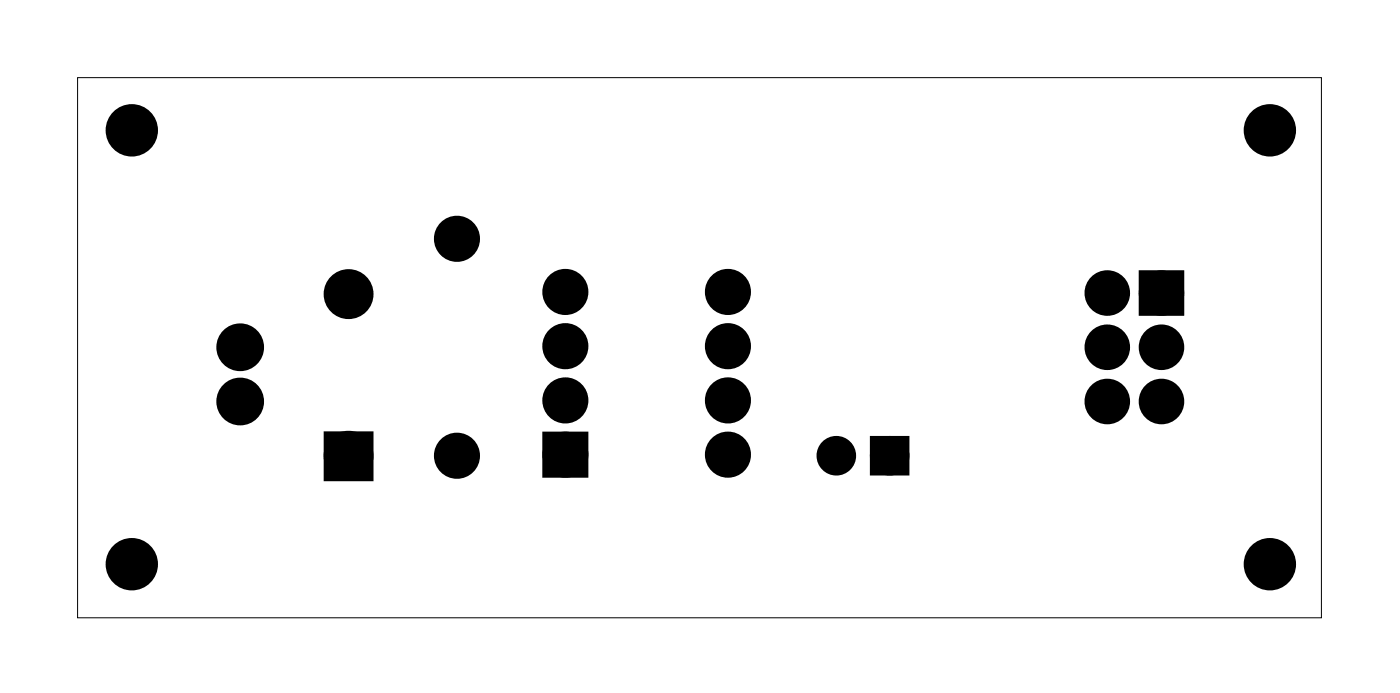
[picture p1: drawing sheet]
<svg xmlns="http://www.w3.org/2000/svg" width="66mm" height="32mm" viewBox="0 0 66 32" stroke-linecap="round" stroke-linejoin="round" font-family="sans-serif">
<path d="M3.6 3.6h58.3v25.3h-58.3z" fill="none" stroke="#000" stroke-width=".05"/>
<g fill="#000">
<circle cx="6.2" cy="6.1" r="1.1"/>
<circle cx="11.3" cy="16.3" r=".74"/>
<circle cx="11.3" cy="18.8" r=".74"/>
<circle cx="16.3" cy="13.8" r=".79"/>
<circle cx="21.4" cy="11.2" r=".7"/>
<circle cx="26.5" cy="16.2" r=".7"/>
<circle cx="26.5" cy="18.8" r=".7"/>
<circle cx="26.5" cy="13.7" r=".7"/>
<circle cx="34.1" cy="16.2" r=".7"/>
<circle cx="34.1" cy="18.8" r=".7"/>
<circle cx="34.1" cy="13.7" r=".7"/>
<circle cx="51.9" cy="18.8" r=".72"/>
<circle cx="51.9" cy="16.3" r=".72"/>
<circle cx="51.9" cy="13.7" r=".72"/>
<circle cx="54.4" cy="18.8" r=".72"/>
<circle cx="54.4" cy="16.3" r=".72"/>
<circle cx="54.4" cy="13.7" r=".72"/>
<circle cx="59.5" cy="6.1" r="1.1"/>
<circle cx="6.2" cy="26.4" r="1.1"/>
<circle cx="16.3" cy="21.3" r=".79"/>
<circle cx="21.4" cy="21.3" r=".7"/>
<circle cx="26.5" cy="21.3" r=".7"/>
<circle cx="34.1" cy="21.3" r=".7"/>
<circle cx="39.2" cy="21.3" r=".6"/>
<circle cx="41.7" cy="21.3" r=".6"/>
<circle cx="59.5" cy="26.4" r="1.1"/>
</g>
<g fill="none" stroke="#000" stroke-width=".76" stroke-linecap="butt">
<path d="M15.6 20.6h1.5v1.6h-1.5zM25.8 20.6h1.4v1.4h-1.4z"/>
<circle cx="11.3" cy="16.3" r=".74"/>
<circle cx="11.3" cy="18.8" r=".74"/>
<circle cx="16.3" cy="13.8" r=".79"/>
<circle cx="21.4" cy="11.2" r=".7"/>
<circle cx="26.5" cy="18.8" r=".7"/>
<circle cx="26.5" cy="16.2" r=".7"/>
<circle cx="26.5" cy="13.7" r=".7"/>
<circle cx="34.1" cy="13.7" r=".7"/>
<circle cx="34.1" cy="18.8" r=".7"/>
<circle cx="34.1" cy="16.2" r=".7"/>
<circle cx="16.3" cy="21.3" r=".79"/>
<circle cx="21.4" cy="21.3" r=".7"/>
<circle cx="26.5" cy="21.3" r=".7"/>
<circle cx="34.1" cy="21.3" r=".7"/>
</g>
<path d="M53.7 13h1.5v1.4h-1.5zM15.6 20.6h1.5v1.6h-1.5zM25.8 20.6h1.4v1.4h-1.4zM41.1 20.7h1.2v1.2h-1.2z" fill="#000"/>
<g fill="none" stroke="#000" stroke-width=".65" stroke-linecap="butt">
<path d="M41.1 20.7h1.2v1.2h-1.2z"/>
<circle cx="39.2" cy="21.3" r=".6"/>
<circle cx="41.7" cy="21.3" r=".6"/>
</g>
<g fill="none" stroke="#000" stroke-width=".25">
<circle cx="6.2" cy="6.1" r="1.1"/>
<circle cx="59.5" cy="6.1" r="1.1"/>
<circle cx="6.2" cy="26.4" r="1.1"/>
<circle cx="59.5" cy="26.4" r="1.1"/>
</g>
<g fill="none" stroke="#000" stroke-width=".69" stroke-linecap="butt">
<path d="M53.7 13h1.5v1.4h-1.5z"/>
<circle cx="51.9" cy="16.3" r=".72"/>
<circle cx="51.9" cy="18.8" r=".72"/>
<circle cx="51.9" cy="13.7" r=".72"/>
<circle cx="54.4" cy="16.3" r=".72"/>
<circle cx="54.4" cy="18.8" r=".72"/>
<circle cx="54.4" cy="13.7" r=".72"/>
</g>
</svg>
